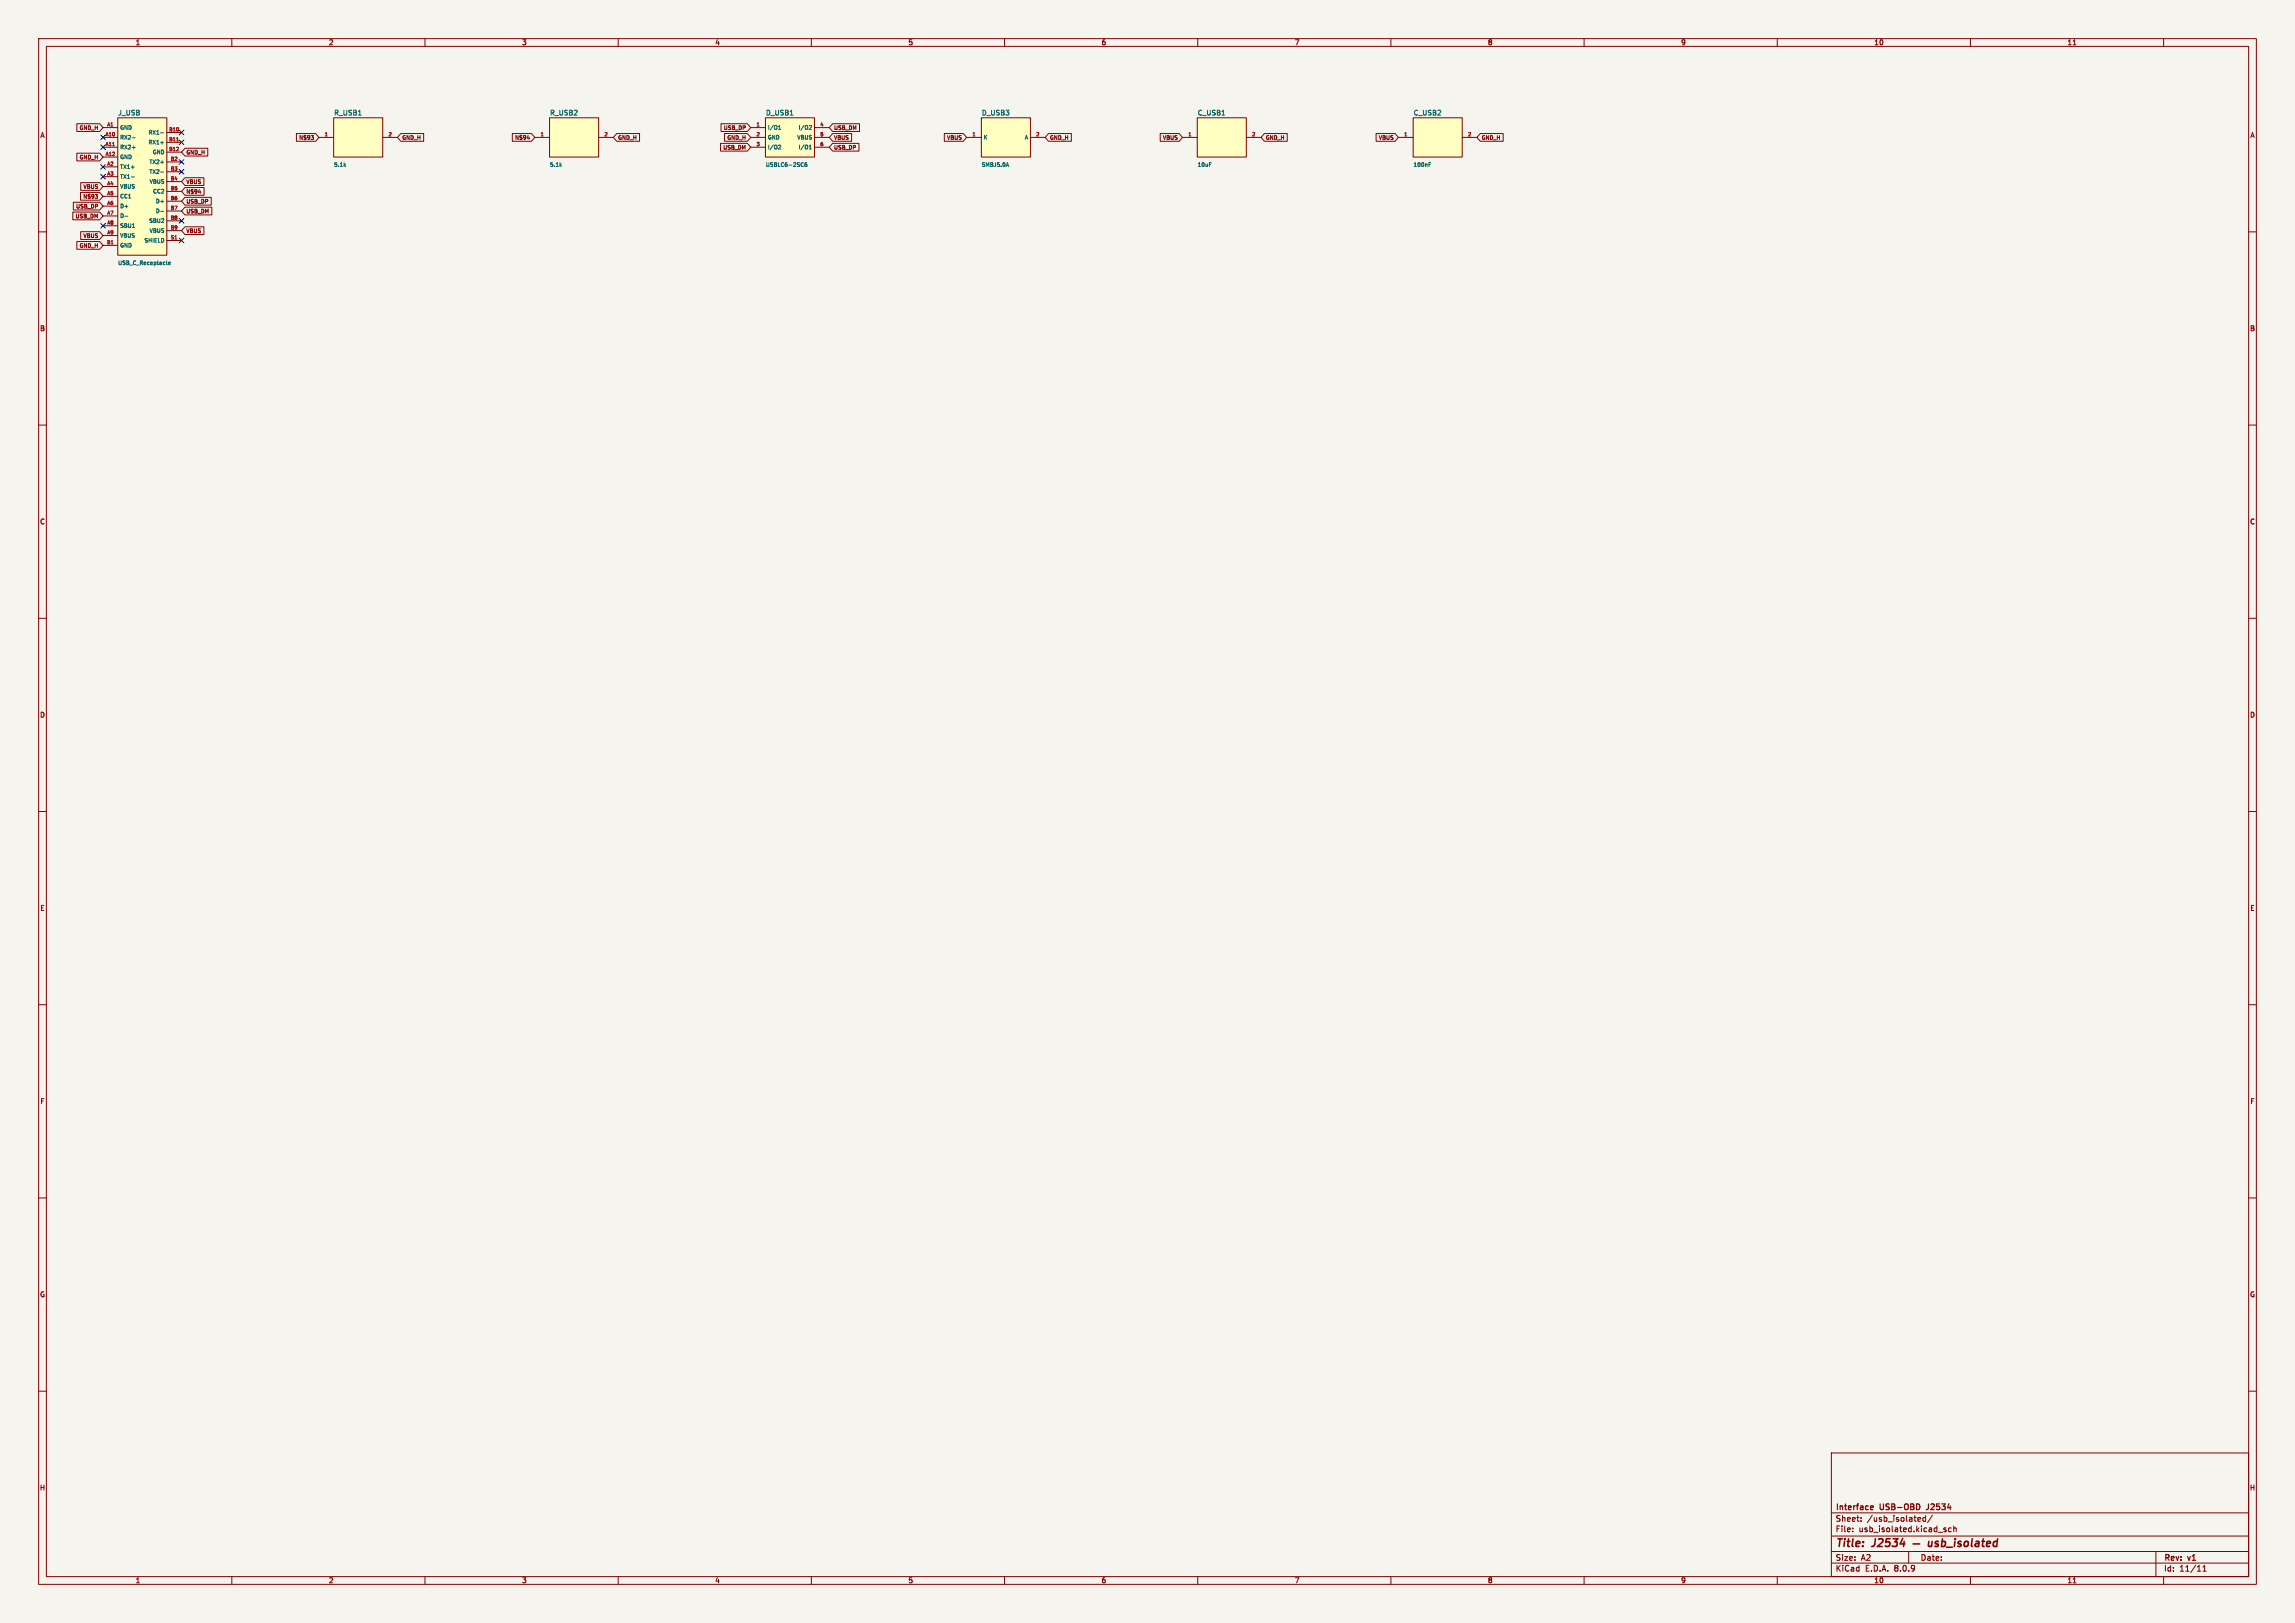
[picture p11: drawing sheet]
<svg xmlns="http://www.w3.org/2000/svg" width="594mm" height="420mm" viewBox="0 0 594 420" stroke-linecap="round" stroke-linejoin="round" font-family="sans-serif">
<defs><g id="words">
<g font-size="2.8" fill="#840000">
<text x="475" y="400.9">Title:</text>
<text x="484.7" y="400.9">J2534</text>
</g>
<g font-size="2.1" fill="#840000">
<text x="475" y="394">Sheet:</text>
<text x="475" y="391.2">Interface</text>
<text x="483.2" y="394">/usb_isolated/</text>
<text x="486.7" y="391.2">USB-OBD</text>
<text x="499.3" y="391.2">J2534</text>
<text x="475" y="396.7">File:</text>
<text x="481.1" y="396.7">usb_isolated.kicad_sch</text>
<text x="475" y="406.9">KiCad</text>
<text x="475" y="404.1">Size:</text>
<text x="481.7" y="404.1">A2</text>
<text x="482.7" y="406.9">E.D.A.</text>
<text x="490.3" y="406.9">8.0.9</text>
<text x="497" y="404.1">Date:</text>
<text x="560" y="404.3">Rev:</text>
<text x="560" y="406.9">Id:</text>
<text x="564.1" y="406.9">11/11</text>
<text x="566.4" y="404.3">v1</text>
</g>
<g font-size="1.8" fill="#840000">
<text x="35" y="11.9">1</text>
<text x="85" y="11.9">2</text>
<text x="135" y="11.9">3</text>
<text x="185" y="11.9">4</text>
<text x="235" y="11.9">5</text>
<text x="285" y="11.9">6</text>
<text x="335" y="11.9">7</text>
<text x="385" y="11.9">8</text>
<text x="435" y="11.9">9</text>
<text x="485" y="11.9">10</text>
<text x="535" y="11.9">11</text>
<text x="10.3" y="35.9">A</text>
<text x="582.3" y="35.9">A</text>
<text x="10.3" y="85.9">B</text>
<text x="582.3" y="85.9">B</text>
<text x="10.3" y="135.9">C</text>
<text x="582.3" y="135.9">C</text>
<text x="10.3" y="185.9">D</text>
<text x="582.3" y="185.9">D</text>
<text x="10.3" y="235.9">E</text>
<text x="582.3" y="235.9">E</text>
<text x="10.3" y="285.9">F</text>
<text x="582.3" y="285.9">F</text>
<text x="10.3" y="335.9">G</text>
<text x="582.3" y="335.9">G</text>
<text x="10.2" y="385.9">H</text>
<text x="582.2" y="385.9">H</text>
<text x="35" y="409.9">1</text>
<text x="85" y="409.9">2</text>
<text x="135" y="409.9">3</text>
<text x="185" y="409.9">4</text>
<text x="235" y="409.9">5</text>
<text x="285" y="409.9">6</text>
<text x="335" y="409.9">7</text>
<text x="385" y="409.9">8</text>
<text x="435" y="409.9">9</text>
<text x="485" y="409.9">10</text>
<text x="535" y="409.9">11</text>
</g>
<g font-size="1.8" fill="#006464">
<text x="30.5" y="30.1">J_USB</text>
<text x="86.4" y="30.1">R_USB1</text>
<text x="142.2" y="30.1">R_USB2</text>
<text x="198.1" y="30.1">D_USB1</text>
<text x="254" y="30.1">D_USB3</text>
<text x="309.9" y="30.1">C_USB1</text>
<text x="365.8" y="30.1">C_USB2</text>
</g>
<g font-size="1.4" fill="#840000">
<text x="20.4" y="33.8">GND_H</text>
<text x="187.2" y="33.8">USB_DP</text>
<text x="215.8" y="33.8">USB_DM</text>
<text x="20.4" y="41.4">GND_H</text>
<text x="48.1" y="40.2">GND_H</text>
<text x="77.3" y="36.4">N$93</text>
<text x="104" y="36.4">GND_H</text>
<text x="133.1" y="36.4">N$94</text>
<text x="159.9" y="36.4">GND_H</text>
<text x="187" y="38.9">USB_DM</text>
<text x="188.1" y="36.4">GND_H</text>
<text x="215.8" y="36.4">VBUS</text>
<text x="215.8" y="38.9">USB_DP</text>
<text x="245" y="36.4">VBUS</text>
<text x="271.6" y="36.4">GND_H</text>
<text x="300.8" y="36.4">VBUS</text>
<text x="327.5" y="36.4">GND_H</text>
<text x="356.7" y="36.4">VBUS</text>
<text x="383.4" y="36.4">GND_H</text>
<text x="48.1" y="47.8">VBUS</text>
<text x="21.4" y="51.6">N$93</text>
<text x="21.4" y="49.1">VBUS</text>
<text x="48.1" y="50.3">N$94</text>
<text x="48.1" y="52.9">USB_DP</text>
<text x="19.4" y="56.7">USB_DM</text>
<text x="19.5" y="54.1">USB_DP</text>
<text x="48.1" y="55.4">USB_DM</text>
<text x="20.4" y="64.3">GND_H</text>
<text x="21.4" y="61.8">VBUS</text>
<text x="48.1" y="60.5">VBUS</text>
</g>
<g font-size="1.4" fill="#006464">
<text x="31" y="33.7">GND</text>
<text x="38.3" y="35">RX1-</text>
<text x="198.6" y="33.7">I/O1</text>
<text x="206.5" y="33.7">I/O2</text>
<text x="31" y="36.3">RX2-</text>
<text x="31" y="38.8">RX2+</text>
<text x="31" y="41.4">GND</text>
<text x="38.3" y="37.6">RX1+</text>
<text x="39.4" y="40.1">GND</text>
<text x="198.6" y="36.3">GND</text>
<text x="198.6" y="38.8">I/O2</text>
<text x="206.2" y="36.3">VBUS</text>
<text x="206.5" y="38.8">I/O1</text>
<text x="254.5" y="36.3">K</text>
<text x="265.1" y="36.3">A</text>
<text x="31" y="43.9">TX1+</text>
<text x="31" y="46.4">TX1-</text>
<text x="38.5" y="42.6">TX2+</text>
<text x="38.5" y="45.2">TX2-</text>
<text x="38.6" y="47.7">VBUS</text>
<text x="86.3" y="43.4">5.1k</text>
<text x="142.2" y="43.4">5.1k</text>
<text x="198.1" y="43.4">USBLC6-2SC6</text>
<text x="254" y="43.4">SMBJ5.0A</text>
<text x="309.8" y="43.4">10uF</text>
<text x="365.7" y="43.4">100nF</text>
<text x="31" y="49">VBUS</text>
<text x="31" y="51.5">CC1</text>
<text x="39.5" y="50.3">CC2</text>
<text x="40.2" y="52.8">D+</text>
<text x="31" y="54.1">D+</text>
<text x="31" y="56.6">D-</text>
<text x="31" y="59.1">SBU1</text>
<text x="38.5" y="57.9">SBU2</text>
<text x="40.2" y="55.3">D-</text>
<text x="31" y="61.7">VBUS</text>
<text x="31" y="64.2">GND</text>
<text x="37.2" y="63">SHIELD</text>
<text x="38.6" y="60.4">VBUS</text>
<text x="30.4" y="68.8">USB_C_Receptacle</text>
</g>
<g font-size="1.3" fill="#a90000">
<text x="27.2" y="35.3">A10</text>
<text x="27.6" y="32.8">A1</text>
<text x="43.6" y="34">B10</text>
<text x="83.9" y="35.3">1</text>
<text x="100.4" y="35.3">2</text>
<text x="139.8" y="35.3">1</text>
<text x="156.3" y="35.3">2</text>
<text x="195.6" y="32.8">1</text>
<text x="195.6" y="35.3">2</text>
<text x="212.2" y="32.8">4</text>
<text x="212.2" y="35.3">5</text>
<text x="251.5" y="35.3">1</text>
<text x="268" y="35.3">2</text>
<text x="307.4" y="35.3">1</text>
<text x="323.9" y="35.3">2</text>
<text x="363.3" y="35.3">1</text>
<text x="379.8" y="35.3">2</text>
<text x="27.2" y="37.8">A11</text>
<text x="27.2" y="40.4">A12</text>
<text x="43.6" y="36.6">B11</text>
<text x="43.6" y="39.1">B12</text>
<text x="44.1" y="41.7">B2</text>
<text x="195.6" y="37.8">3</text>
<text x="212.2" y="37.8">6</text>
<text x="27.6" y="42.9">A2</text>
<text x="27.6" y="45.5">A3</text>
<text x="44.1" y="44.2">B3</text>
<text x="44.1" y="46.7">B4</text>
<text x="27.6" y="48">A4</text>
<text x="27.6" y="50.5">A5</text>
<text x="27.6" y="53.1">A6</text>
<text x="44.1" y="49.3">B5</text>
<text x="44.1" y="51.8">B6</text>
<text x="27.6" y="55.6">A7</text>
<text x="27.6" y="58.2">A8</text>
<text x="44.1" y="54.4">B7</text>
<text x="44.1" y="56.9">B8</text>
<text x="44.1" y="59.4">B9</text>
<text x="27.6" y="63.2">B1</text>
<text x="27.6" y="60.7">A9</text>
<text x="44.1" y="62">S1</text>
</g>
</g></defs>
<path d="M0 0h594v420h-594z" fill="#f5f4ef" stroke="#f5f4ef" stroke-width=".26"/>
<g fill="none" stroke="#840000" stroke-width=".26">
<path d="M10 10h574v400h-574zM12 12h570v396h-570zM60 10v2M110 10v2M160 10v2M210 10v2M260 10v2M310 10v2M360 10v2M410 10v2M460 10v2M510 10v2"/>
<path d="M536.6 11.6h.7M560 10v2M10 60h2M582 60h2M10 110h2M582 110h2M10 160h2M582 160h2M10 210h2M582 210h2M10 260h2M582 260h2"/>
<path d="M10 310h2M582 310h2M10 360h2M474 376h108v32h-108zM582 360h2M474 397.5h108M474 391.5h108M479.5 396.2v.2M479.5 395.4v.2M481.7 393.5v.2M481.7 392.7v.2M496.6 392.7h.4l.1 .3-.7 .2"/>
<path d="M497 393.6l-.4 .1M498.4 392.7h-.4l-.3 .3 .1 .6h.6M498.4 392.2v1.5M500.2 392.1l-1.3 1.9M503.2 395.8l.5 .3v.2l-.5 .1M503.2 395.4h.5M505 395.4h-.4l-.3 .3 .2 .6h.5M505.7 395.5l.5-.1 .1 1M505.7 394.9v1.5M60 408v2M110 408v2M160 408v2"/>
<path d="M210 408v2M260 408v2M310 408v2M360 408v2M410 408v2M460 408v2M474 404.5h108M474 401.5h108M494 401.5v3M510 408v2M536.6 409.6h.7M558 401.5v6.5"/>
<path d="M560 408v2M570.2 406.6h.8M570.2 405.5l.4-.4v1.5"/>
</g>
<g fill="none" stroke="#840000" stroke-width=".4">
<path d="M495.1 399.5h1.8M499.2 398.9v1.2l.4 .1 .3-.2M500.1 398.9l-.2 1.3M501.7 399a.49 .49 0 0 0-.8 .2l.1 .2 .6 .2 .1 .3-.3 .3-.6-.1M502.6 399l.6-.1 .4 .3-.3 .9h-.8M502.7 398.2l-.2 2M506 398.9l-.2 1.3M506.1 398.2v.2M507.6 399a.49 .49 0 0 0-.8 .2l.8 .6-.3 .4-.6-.1M508.5 399.1l.4-.2 .5 .2v.7l-.2 .3-.5 .1-.3-.2zM510.5 398.2l-.3 1.7 .3 .3M511.4 399h.8l-.1 1.2"/>
<path d="M512.2 399.3l-.9 .2-.1 .4 .2 .3 .7-.1M512.9 398.9h.8M513.3 398.2l-.2 1.7 .4 .3M514.2 399.5l1-.2-.1-.3h-.7l-.3 .9 .3 .3 .6-.1M516.9 399h-.7l-.3 .8 .3 .4 .6-.1M517 398.2l-.2 2M503.8 400.4h1.5"/>
</g>
<path d="M484.3 389.7h.5v.3l-.7 .2M484.8 390.6l-.5 .1M498.6 390.7h.1" fill="none" stroke="#840000" stroke-width=".3"/>
<path d="M365.8 30.5h12.7v10.1h-12.7z" fill="#ffffc2"/>
<path d="M361.9 35.6h3.9M365.8 30.5h12.7v10.1h-12.7zM378.5 35.6h3.8" fill="none" stroke="#840000" stroke-width=".26"/>
<path d="M369.8 42.6h.4M369.8 42.1h.5" fill="none" stroke="#006464" stroke-width=".26"/>
<path d="M30.5 30.5h12.7v35.5h-12.7z" fill="#ffffc2"/>
<g fill="none" stroke="#840000" stroke-width=".26">
<path d="M26.7 33h3.8M26.7 35.6h3.8M26.7 38.1h3.8M30.5 30.5h12.7v35.5h-12.7zM43.2 34.3h3.8M43.2 36.8h3.8M43.2 39.4h3.8M26.7 40.6h3.8M26.7 43.2h3.8M26.7 45.7h3.8M26.7 48.3h3.8M26.7 50.8h3.8"/>
<path d="M26.7 53.3h3.8M26.7 55.9h3.8M26.7 58.4h3.8M43.2 41.9h3.8M43.2 44.5h3.8M43.2 47h3.8M43.2 49.5h3.8M43.2 52.1h3.8M43.2 54.6h3.8M43.2 57.2h3.8M43.2 59.7h3.8M26.7 61h3.8"/>
<path d="M26.7 63.5h3.8M43.2 62.2h3.8"/>
</g>
<path d="M34.2 35.6h.8M34.2 38.2h.8M41.6 34.4h.7M41.6 36.9h.7M32.3 56h.8M34 45.8h.8M34.3 58.9h.6M41.6 42h.7M41.6 44.5h.7M41.6 54.7h.7M43.2 68.4l.1 .1M43.6 68.2l.5-.1-.1-.2-.4 .1 .1 .4h.3" fill="none" stroke="#006464" stroke-width=".26"/>
<path d="M29.1 37.7h.5M45.7 36.5h.5" fill="none" stroke="#a90000" stroke-width=".26"/>
<path d="M309.9 30.5h12.7v10.1h-12.7z" fill="#ffffc2"/>
<path d="M306.1 35.6h3.8M309.9 30.5h12.7v10.1h-12.7zM322.6 35.6h3.8" fill="none" stroke="#840000" stroke-width=".26"/>
<path d="M313 42.1h.5" fill="none" stroke="#006464" stroke-width=".26"/>
<path d="M254 30.5h12.7v10.1h-12.7z" fill="#ffffc2"/>
<path d="M250.2 35.6h3.8M254 30.5h12.7v10.1h-12.7zM266.7 35.6h3.8" fill="none" stroke="#840000" stroke-width=".26"/>
<path d="M260.8 42.1l.3 1" fill="none" stroke="#006464" stroke-width=".26"/>
<path d="M86.4 30.5h12.7v10.1h-12.7z" fill="#ffffc2"/>
<path d="M82.5 35.6h3.9M86.4 30.5h12.7v10.1h-12.7zM99.1 35.6h3.8" fill="none" stroke="#840000" stroke-width=".26"/>
<path d="M89.2 42.7l.2 .4M89.4 42.4l-.3 .4" fill="none" stroke="#006464" stroke-width=".26"/>
<path d="M142.2 30.5h12.7v10.1h-12.7z" fill="#ffffc2"/>
<path d="M138.4 35.6h3.8M142.2 30.5h12.7v10.1h-12.7zM154.9 35.6h3.8" fill="none" stroke="#840000" stroke-width=".26"/>
<path d="M145 42.7l.3 .4M145.3 42.4l-.4 .4" fill="none" stroke="#006464" stroke-width=".26"/>
<path d="M198.1 30.5h12.7v10.1h-12.7z" fill="#ffffc2"/>
<g fill="none" stroke="#840000" stroke-width=".26">
<path d="M19.9 39.6h5.9l.9 1-.9 1h-5.9zM19.9 32h5.9l.9 1-.9 1h-5.9zM47.9 38.4h5.9v2h-5.9l-.9-1zM76.7 34.6h5l.8 1-.8 1h-5zM80.5 35.1h.6l-.3 .4M80.9 35.5l.2 .2-.2 .4M103.7 34.6h6v2h-6l-.8-1zM132.6 34.6h5l.8 1-.8 1h-5zM136.4 35.8h.7M136.9 35.4v.7M159.6 34.6h5.9v2h-5.9l-.9-1zM186.5 37.1h6.9l.9 1-.9 1h-6.9z"/>
<path d="M186.6 32h6.8l.9 1-.9 1h-6.8zM187.5 34.6h5.9l.9 1-.9 1h-5.9zM194.3 33h3.8M194.3 35.6h3.8M194.3 38.1h3.8M198.1 30.5h12.7v10.1h-12.7zM210.8 33h3.8M210.8 35.6h3.8M210.8 38.1h3.8M215.5 32h7v2h-7l-.9-1zM215.5 34.6h4.9v2h-4.9l-.9-1zM215.5 37.1h6.8v2h-6.8l-.9-1z"/>
<path d="M244.4 34.6h4.9l.9 1-.9 1h-4.9zM271.4 34.6h5.9v2h-5.9l-.9-1zM300.3 34.6h4.9l.9 1-.9 1h-4.9zM327.3 34.6h5.9v2h-5.9l-.9-1zM356.2 34.6h4.9l.8 1-.8 1h-4.9zM383.1 34.6h6v2h-6l-.8-1zM18.8 54.9h7l.9 1-.9 1h-7zM19 52.3h6.8l.9 1-.9 1h-6.8zM20.8 49.8h5l.9 1-.9 1h-5zM20.9 47.3h4.9l.9 1-.9 1h-4.9zM20.9 60h4.9l.9 1-.9 1h-4.9zM24.6 50.3h.7l-.4 .4"/>
<path d="M25.1 50.7l.2 .2-.2 .4M47.9 58.7h4.9v2h-4.9l-.9-1zM47.9 46h4.9v2h-4.9l-.9-1zM47.9 48.5h4.9v2h-4.9l-.9-1zM47.9 51.1h6.8v2h-6.8l-.9-1zM47.9 53.6h6.9v2h-6.9l-.9-1zM51.4 49.7h.6M19.9 62.5h5.9l.9 1-.9 1h-5.9z"/>
</g>
<path d="M201.5 33.5h.6M201.5 32.8l.3-.3v1M201.6 37.6h.4l.1 .2-.7 .8h.7M209.4 38.6h.6M209.4 37.8l.3-.2v1M209.5 32.5h.3l.2 .3-.6 .7h.6M207.9 42.1v.1M207.9 43h.1M208.3 42.7l.5-.2v.5M208.8 42.1h-.3l-.2 .4 .1 .5h.4M208.8 43h.1" fill="none" stroke="#006464" stroke-width=".26"/>
<g fill="none" stroke="#000084" stroke-width=".26">
<path d="M26.1 37.5l1.2 1.2M26.1 35l1.2 1.2M27.3 37.5l-1.2 1.2M27.3 35l-1.2 1.2M46.4 33.7l1.2 1.2M46.4 36.2l1.2 1.2M47.6 33.7l-1.2 1.2M47.6 36.2l-1.2 1.2M26.1 45.1l1.2 1.2M26.1 42.6l1.2 1.2M26.1 57.8l1.2 1.2M27.3 45.1l-1.2 1.2"/>
<path d="M27.3 42.6l-1.2 1.2M27.3 57.8l-1.2 1.2M46.4 41.3l1.2 1.2M46.4 43.8l1.2 1.3M46.4 56.5l1.2 1.3M47.6 41.3l-1.2 1.2M47.6 43.8l-1.2 1.3M47.6 56.5l-1.2 1.3M46.4 61.6l1.2 1.2M47.6 61.6l-1.2 1.2"/>
</g>
<use href="#words"/>
</svg>
